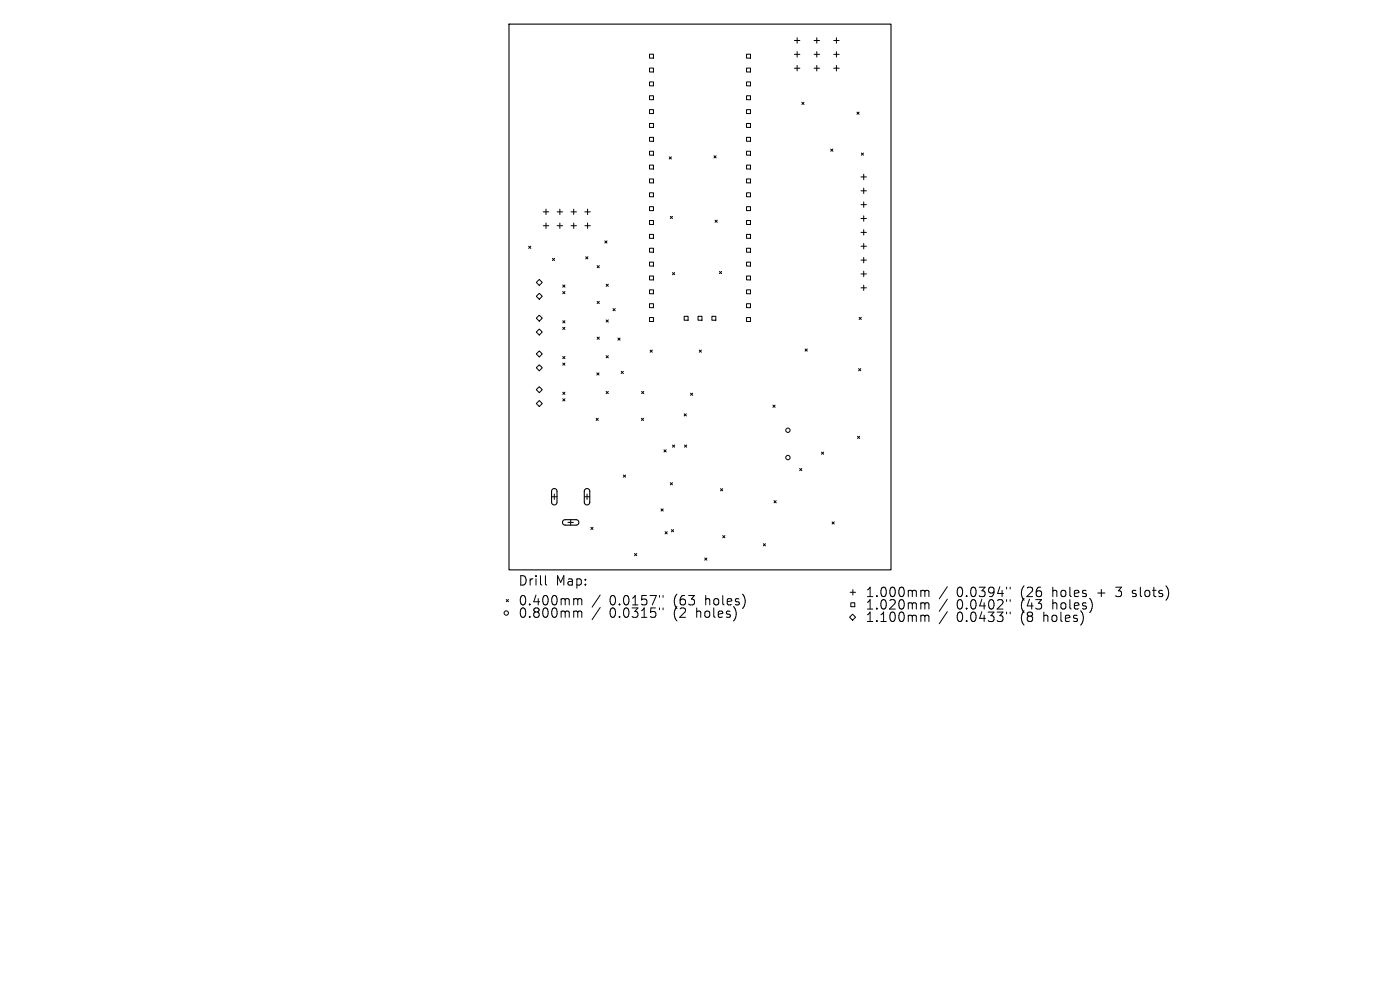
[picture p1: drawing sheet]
<svg xmlns="http://www.w3.org/2000/svg" width="297mm" height="210mm" viewBox="0 0 297 210" stroke-linecap="round" stroke-linejoin="round" font-family="sans-serif">
<defs><g id="words">
<g font-size="2.8">
<text x="109.9" y="124.5">Drill</text>
<text x="117.9" y="124.5">Map:</text>
<text x="109.9" y="128.7">0.400mm</text>
<text x="109.9" y="131.3">0.800mm</text>
<text x="129.3" y="128.7">0.0157&quot;</text>
<text x="129.3" y="131.3">0.0315&quot;</text>
<text x="143" y="128.7">(63</text>
<text x="143" y="131.3">(2</text>
<text x="148" y="131.3">holes)</text>
<text x="149.9" y="128.7">holes)</text>
<text x="183.5" y="126.9">1.000mm</text>
<text x="183.5" y="129.6">1.020mm</text>
<text x="203" y="126.9">0.0394&quot;</text>
<text x="203" y="129.6">0.0402&quot;</text>
<text x="216.7" y="126.9">(26</text>
<text x="216.7" y="129.6">(43</text>
<text x="223.5" y="126.9">holes</text>
<text x="223.5" y="129.6">holes)</text>
<text x="233.3" y="126.9">+</text>
<text x="237.5" y="126.9">3</text>
<text x="241.1" y="126.9">slots)</text>
<text x="183.5" y="132.2">1.100mm</text>
<text x="203" y="132.2">0.0433&quot;</text>
<text x="216.7" y="132.2">(8</text>
<text x="221.6" y="132.2">holes)</text>
</g>
</g></defs>
<path d="M108 5.1h81v115.8h-81zM117.2 103.8l.5-.1 .5 .4v2.5l-.5 .5-.4-.1-.3-.4v-2.4zM119.5 110.4l.4-.2h2.4l.4 .3 .1 .4-.5 .5h-2.5l-.5-.4zM124.1 103.8l.6-.1 .4 .4v2.5l-.5 .5-.4-.1-.2-.4v-2.4z" fill="none" stroke="#000" stroke-width=".23"/>
<g fill="none" stroke="#000" stroke-width=".21">
<path d="M137.8 11.5h.8v.8h-.8zM137.8 14.4h.8v.9h-.8zM137.8 17.4h.8v.8h-.8zM158.4 11.5h.8v.8h-.8zM158.4 14.4h.8v.9h-.8zM158.4 17.4h.8v.8h-.8zM168.5 8.6h1.2M168.5 11.5h1.2M168.5 14.5h1.2M169.1 8v1.2M169.1 11v1.1M169.1 13.9v1.1"/>
<path d="M172.7 8.6h1.2M172.7 11.5h1.2M172.7 14.5h1.2M173.3 8v1.2M173.3 11v1.1M173.3 13.9v1.1M176.9 8.6h1.1M176.9 11.5h1.1M176.9 14.5h1.1M177.4 8v1.2M177.4 11v1.1M177.4 13.9v1.1"/>
<path d="M137.8 20.3h.8v.9h-.8zM137.8 23.3h.8v.8h-.8zM137.8 26.2h.8v.8h-.8zM137.8 29.1h.8v.9h-.8zM137.8 32.1h.8v.8h-.8zM137.8 35h.8v.9h-.8zM137.8 38h.8v.8h-.8zM142 33.3l.4 .4M142.4 33.3l-.4 .4M151.5 33l.4 .5M151.9 33l-.4 .5M158.4 20.3h.8v.9h-.8z"/>
<path d="M158.4 23.3h.8v.8h-.8zM158.4 26.2h.8v.8h-.8zM158.4 29.1h.8v.9h-.8zM158.4 32.1h.8v.8h-.8zM158.4 35h.8v.9h-.8zM158.4 38h.8v.8h-.8zM170.1 21.7l.5 .5M170.6 21.7l-.5 .5M176.2 31.6l.5 .5M176.7 31.6l-.5 .5M181.8 23.8l.5 .4M182.3 23.8l-.5 .4"/>
<path d="M182.7 37.5h1.1M182.7 32.5l.5 .4M183.2 32.5l-.5 .4M183.2 37v1.1M183.2 39.9v1.2M112.1 52.2l.5 .5M112.6 52.2l-.5 .5M114.4 59.3l.6 .6-.6 .6-.6-.6zM115.3 44.9h1.1M115.3 47.9h1.1M115.8 44.4v1.1M115.8 47.3v1.2"/>
<path d="M117.2 54.8l.5 .5M117.7 54.8l-.5 .5M118.2 44.9h1.1M118.2 47.9h1.1M118.8 44.4v1.1M118.8 47.3v1.2M121.1 44.9h1.2M121.1 47.9h1.2M121.7 44.4v1.1M121.7 47.3v1.2M124.1 44.9h1.1M124.1 47.9h1.1"/>
<path d="M124.3 54.5l.4 .4M124.7 44.4v1.1M124.7 47.3v1.2M124.7 54.5l-.4 .4M126.7 56.3l.4 .5M127.1 56.3l-.4 .5M128.3 51.1l.5 .5M128.8 51.1l-.5 .5M137.8 40.9h.8v.8h-.8zM137.8 43.8h.8v.9h-.8zM137.8 46.8h.8v.8h-.8zM137.8 49.7h.8v.9h-.8z"/>
<path d="M137.8 52.7h.8v.8h-.8zM137.8 55.6h.8v.8h-.8zM137.8 58.5h.8v.9h-.8zM142.2 45.9l.5 .5M142.7 45.9l-.5 .5M142.7 57.8l.4 .5M143.1 57.8l-.4 .5M151.7 46.7l.5 .5M152.2 46.7l-.5 .5M152.6 57.6l.5 .4M153.1 57.6l-.5 .4M158.4 40.9h.8v.8h-.8z"/>
<path d="M158.4 43.8h.8v.9h-.8zM158.4 46.8h.8v.8h-.8zM158.4 49.7h.8v.9h-.8zM158.4 52.7h.8v.8h-.8zM158.4 55.6h.8v.8h-.8zM158.4 58.5h.8v.9h-.8zM182.7 40.5h1.1M182.7 43.4h1.1M182.7 46.4h1.1M182.7 49.3h1.1M182.7 52.2h1.1M182.7 55.2h1.1"/>
<path d="M182.7 58.1h1.1M183.2 42.8v1.2M183.2 45.8v1.1M183.2 48.7v1.2M183.2 51.7v1.1M183.2 54.6v1.2M183.2 57.5v1.2M113.8 62.9l.6-.7 .6 .7-.6 .6zM114.4 66.9l.6 .6-.6 .6-.6-.6zM114.4 69.8l.6 .6-.6 .7-.6-.7zM114.4 74.4l.6 .7-.6 .6-.6-.6zM114.4 77.4l.6 .6-.6 .7-.6-.7z"/>
<path d="M119.4 60.5l.4 .4M119.4 61.8l.4 .5M119.4 68l.4 .5M119.4 69.4l.4 .5M119.4 75.6l.4 .5M119.4 77l.4 .5M119.8 60.5l-.4 .4M119.8 61.8l-.4 .5M119.8 68l-.4 .5M119.8 69.4l-.4 .5M119.8 75.6l-.4 .5M119.8 77l-.4 .5"/>
<path d="M126.6 79.1l.5 .5M126.7 63.9l.4 .5M126.7 71.5l.4 .5M127.1 79.1l-.5 .5M127.1 63.9l-.4 .5M127.1 71.5l-.4 .5M128.6 60.3l.5 .4M128.6 67.9l.5 .4M128.6 75.4l.5 .5M129.1 60.3l-.5 .4M129.1 67.9l-.5 .4M129.1 75.4l-.5 .5"/>
<path d="M130 65.5l.5 .4M130.5 65.5l-.5 .4M131.1 71.7l.5 .5M131.6 71.7l-.5 .5M131.8 78.8l.4 .4M132.2 78.8l-.4 .4M137.8 61.5h.8v.8h-.8zM137.8 64.4h.8v.9h-.8zM137.8 67.4h.8v.8h-.8zM137.9 74.3l.5 .4M138.4 74.3l-.5 .4M145.1 67.1h.9v.8h-.9z"/>
<path d="M148.1 67.1h.8v.8h-.8zM148.3 74.3l.5 .4M148.8 74.3l-.5 .4M151 67.1h.9v.8h-.9zM158.4 61.5h.8v.8h-.8zM158.4 64.4h.8v.9h-.8zM158.4 67.4h.8v.8h-.8zM170.8 74l.5 .5M171.3 74l-.5 .5M182.1 78.2l.5 .5M182.3 67.3l.4 .5M182.6 78.2l-.5 .5"/>
<path d="M182.7 61.1h1.1M182.7 67.3l-.4 .5M183.2 60.5v1.1M114.4 82l.6 .7-.6 .6-.6-.6zM114.4 85l.6 .6-.6 .6-.6-.6zM119.4 83.2l.4 .5M119.4 84.6l.4 .5M119.8 83.2l-.4 .5M119.8 84.6l-.4 .5M126.5 88.7l.4 .5M126.9 88.7l-.4 .5M128.6 83l.5 .5"/>
<path d="M129.1 83l-.5 .5M136.1 88.7l.4 .5M136.1 83l.5 .5M136.5 88.7l-.4 .5M136.6 83l-.5 .5M140.9 95.4l.4 .5M141.3 95.4l-.4 .5M142.7 94.4l.4 .5M143.1 94.4l-.4 .5M145.1 87.8l.5 .4M145.2 94.4l.5 .5M145.6 87.8l-.5 .4"/>
<path d="M145.7 94.4l-.5 .5M146.5 83.4l.4 .5M146.9 83.4l-.4 .5M164 85.9l.4 .5M164.4 85.9l-.4 .5M169.6 99.4l.5 .4M170.1 99.4l-.5 .4M174.3 95.9l.4 .5M174.7 95.9l-.4 .5M181.9 92.5l.5 .5M182.4 92.5l-.5 .5M117 105.4h1.2"/>
<path d="M117.6 104.8v1.2M120.5 110.8h1.1M121.1 110.2v1.2M124 105.4h1.1M124.5 104.8v1.2M125.3 111.9l.5 .4M125.8 111.9l-.5 .4M132.2 100.8l.5 .4M132.7 100.8l-.5 .4M134.6 117.4l.5 .5M135.1 117.4l-.5 .5M140.2 107.9l.5 .5"/>
<path d="M140.7 107.9l-.5 .5M141.1 112.8l.5 .4M141.6 112.8l-.5 .4M142.2 102.4l.5 .5M142.4 112.3l.5 .5M142.7 102.4l-.5 .5M142.9 112.3l-.5 .5M149.5 118.4l.5 .4M150 118.4l-.5 .4M152.9 103.7l.4 .4M153.3 103.7l-.4 .4M153.3 113.6l.5 .5"/>
<path d="M153.8 113.6l-.5 .5M161.9 115.3l.5 .5M162.4 115.3l-.5 .5M164.2 106.2l.5 .5M164.7 106.2l-.5 .5M176.5 110.7l.5 .5M177 110.7l-.5 .5M107.4 127.2l.5 .4M107.9 127.2l-.5 .4M115.7 122.1v1.7l.3 .3M122 127l.5 .1 .1 .2M122 129.6h.3l.3 .3"/>
<path d="M122.6 127.3l.3-.3 .4 .1 .1 1.2M122.6 127.3v1M122.6 129.9v1.1M122.6 129.9l.3-.3 .4 .1 .1 1.3M127.3 126.2l-1.7 2.6M127.3 128.9l-1.7 2.5M139.9 126.3v.4M139.9 129v.3M140.7 126.3v.4M140.7 129v.3M180.2 130.9l.7-.6 .6 .6-.6 .7zM180.3 125.6h1.2"/>
<path d="M180.5 127.9h.8v.8h-.8zM180.9 125.1v1.1M195.6 125.2l.5 .1 .1 .2M195.6 127.9l.5 .1 .1 .2M195.6 130.5l.5 .1 .1 .2M196.2 125.5l.3-.3 .5 .1 .1 1.3M196.2 125.5v1.1M196.2 128.2v1M196.2 130.8v1M196.2 128.2l.3-.3 .5 .1 .1 1.2M196.2 130.8l.3-.3 .5 .1 .1 1.2M201 124.5l-1.7 2.5"/>
<path d="M201 127.1l-1.7 2.6M201 129.7l-1.7 2.6M213.5 124.6v.3M213.5 127.2v.4M213.5 129.8v.4M214.3 124.6v.3M214.3 127.2v.4M214.3 129.8v.4M240.2 126.5l.2 .1M240.3 125.3v.5"/>
<circle cx="167.2" cy="97.1" r=".46"/>
<circle cx="167.2" cy="91.3" r=".46"/>
<circle cx="107.4" cy="130" r=".46"/>
</g>
<use href="#words"/>
</svg>
